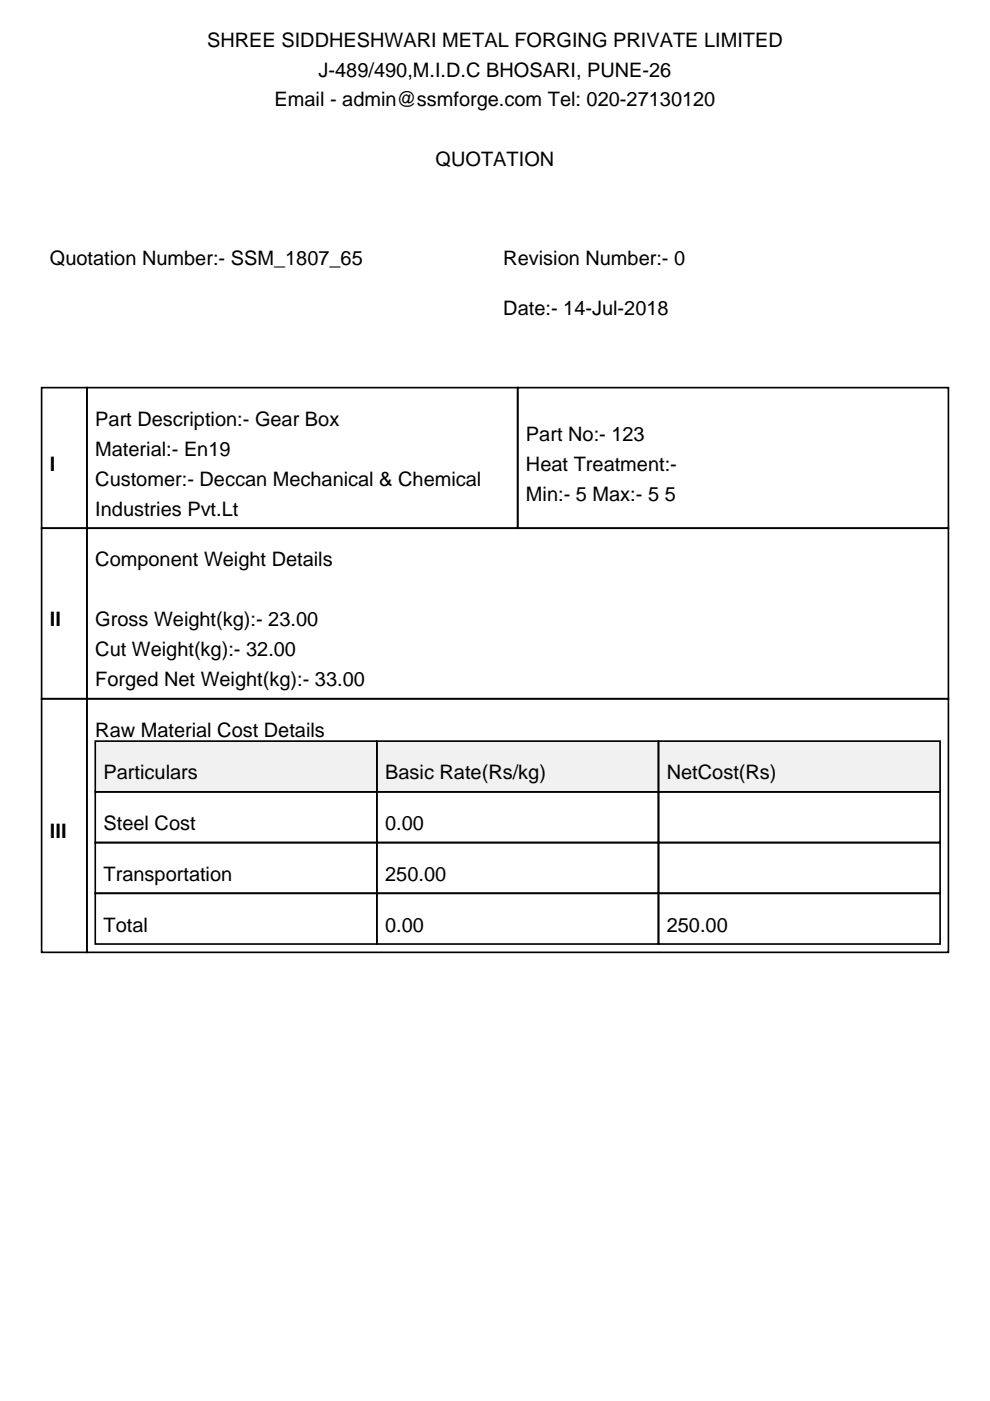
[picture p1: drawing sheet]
<svg xmlns="http://www.w3.org/2000/svg" width="210mm" height="297mm" viewBox="0 0 210 297" stroke-linecap="round" stroke-linejoin="round" font-family="sans-serif">
<defs><g id="words">
<g font-size="4.2">
<text x="43.9" y="9.9">SHREE SIDDHESHWARI METAL FORGING PRIVATE LIMITED</text>
<text x="67.5" y="16.2">J-489/490,M.I.D.C BHOSARI, PUNE-26</text>
<text x="58.2" y="22.6">Email - admin@ssmforge.com Tel: 020-27130120</text>
<text x="92.4" y="35.3">QUOTATION</text>
<text x="10.6" y="56.1">Quotation Number:- SSM_1807_65</text>
<text x="106.7" y="56.1">Revision Number:- 0</text>
<text x="106.7" y="66.8">Date:- 14-Jul-2018</text>
<text x="20.2" y="90.3">Part Description:- Gear Box</text>
<text x="111.5" y="93.5">Part No:- 123</text>
<text x="10.6" y="99.8">I</text>
<text x="20.2" y="96.7">Material:- En19</text>
<text x="111.5" y="99.8">Heat Treatment:-</text>
<text x="20.2" y="103">Customer:- Deccan Mechanical &amp; Chemical</text>
<text x="111.5" y="106.2">Min:- 5 Max:- 5 5</text>
<text x="20.2" y="109.4">Industries Pvt.Lt</text>
<text x="20.2" y="120.1">Component Weight Details</text>
<text x="10.6" y="132.8">II</text>
<text x="20.2" y="132.8">Gross Weight(kg):- 23.00</text>
<text x="20.2" y="139.2">Cut Weight(kg):- 32.00</text>
<text x="20.2" y="145.5">Forged Net Weight(kg):- 33.00</text>
<text x="20.2" y="156.3">Raw Material Cost Details</text>
<text x="22" y="165.2">Particulars</text>
<text x="81.7" y="165.2">Basic Rate(Rs/kg)</text>
<text x="141.4" y="165.2">NetCost(Rs)</text>
<text x="10.6" y="177.8">III</text>
<text x="22" y="176">Steel Cost</text>
<text x="81.7" y="176">0.00</text>
<text x="22" y="186.8">Transportation</text>
<text x="81.7" y="186.8">250.00</text>
<text x="22" y="197.5">Total</text>
<text x="81.7" y="197.5">0.00</text>
<text x="141.4" y="197.5">250.00</text>
</g>
</g></defs>
<path d="M8.8 82.2h9.6v29.8h-9.6zM18.4 82.2h91.4v29.8h-91.4zM109.8 82.2h91.3v29.8h-91.3zM8.8 112h9.6v36.1h-9.6zM18.4 112h182.7v36.1h-182.7z" fill="none" stroke="#000" stroke-width=".35"/>
<g fill="#f1f1f1">
<path d="M20.2 157.1h59.7v10.8h-59.7z"/>
<path d="M79.9 157.1h59.7v10.8h-59.7z"/>
<path d="M139.6 157.1h59.7v10.8h-59.7z"/>
</g>
<g fill="none" stroke="#000" stroke-width=".35">
<path d="M8.8 148.1h9.6v53.8h-9.6zM18.4 148.1h182.7v53.8h-182.7zM20.2 157.1h59.7v10.8h-59.7zM79.9 157.1h59.7v10.8h-59.7zM139.6 157.1h59.7v10.8h-59.7zM20.2 167.9h59.7v10.7h-59.7zM20.2 178.6h59.7v10.8h-59.7zM79.9 167.9h59.7v10.7h-59.7zM79.9 178.6h59.7v10.8h-59.7zM139.6 167.9h59.7v10.7h-59.7zM139.6 178.6h59.7v10.8h-59.7zM20.2 189.4h59.7v10.8h-59.7z"/>
<path d="M79.9 189.4h59.7v10.8h-59.7zM139.6 189.4h59.7v10.8h-59.7z"/>
</g>
<use href="#words"/>
</svg>
